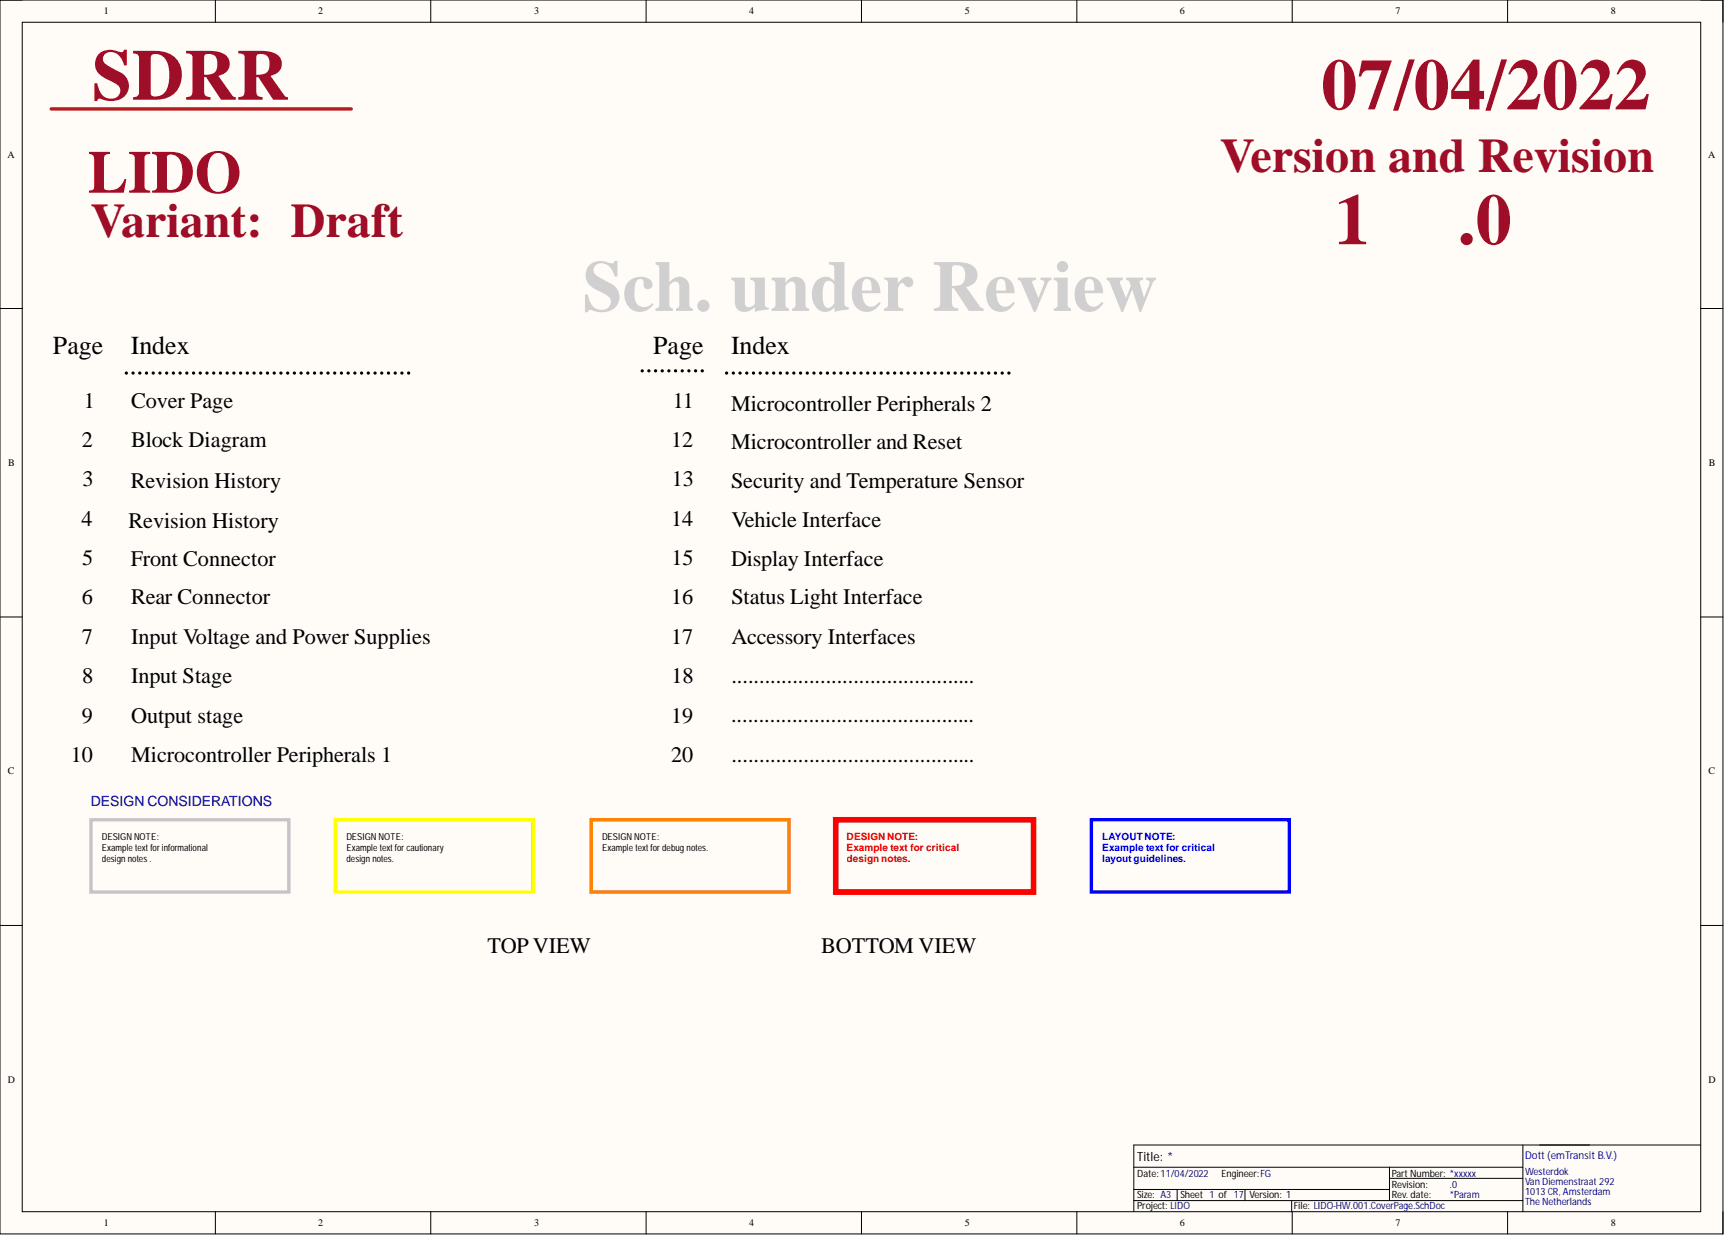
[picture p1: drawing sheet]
<svg xmlns="http://www.w3.org/2000/svg" width="393mm" height="282mm" viewBox="0 0 393 282" stroke-linecap="round" stroke-linejoin="round" font-family="sans-serif">
<defs><g id="words">
<g font-size="16.5" fill="#9e0e29">
<text x="21" y="22.7">SDRR</text>
<text x="301.3" y="24.9">07/04/2022</text>
<text x="304.3" y="55.7">1</text>
<text x="332.4" y="55.7">.0</text>
</g>
<text font-size="16.5" fill="#d0d0d0" x="132.8" y="70.9">Sch. under Review</text>
<text font-size="13.8" fill="#9e0e29" x="20" y="43.9">LIDO</text>
<g font-size="11" fill="#9e0e29">
<text x="278.2" y="39.1">Version and Revision</text>
<text x="20.7" y="54">Variant: Draft</text>
</g>
<g font-size="5.9">
<text x="12.1" y="80.8">Page</text>
<text x="29.8" y="80.8">Index</text>
<text x="149" y="80.8">Page</text>
<text x="166.7" y="80.8">Index</text>
</g>
<g font-size="5.1">
<text x="19.1" y="93">1</text>
<text x="29.9" y="93">Cover Page</text>
<text x="153.4" y="93">11</text>
<text x="166.7" y="93.6">Microcontroller Peripherals 2</text>
<text x="18.7" y="101.9">2</text>
<text x="29.9" y="101.9">Block Diagram</text>
<text x="153" y="101.9">12</text>
<text x="166.7" y="102.5">Microcontroller and Reset</text>
<text x="18.8" y="110.9">3</text>
<text x="29.8" y="111.4">Revision History</text>
<text x="153.2" y="110.9">13</text>
<text x="166.7" y="111.4">Security and Temperature Sensor</text>
<text x="18.6" y="119.9">4</text>
<text x="153" y="119.9">14</text>
<text x="29.3" y="120.5">Revision History</text>
<text x="166.8" y="120.1">Vehicle Interface</text>
<text x="18.8" y="128.9">5</text>
<text x="29.8" y="129.1">Front Connector</text>
<text x="153.1" y="128.9">15</text>
<text x="166.7" y="129.1">Display Interface</text>
<text x="18.7" y="137.8">6</text>
<text x="29.9" y="137.8">Rear Connector</text>
<text x="153" y="137.8">16</text>
<text x="166.8" y="137.8">Status Light Interface</text>
<text x="18.7" y="146.9">7</text>
<text x="29.9" y="146.9">Input Voltage and Power Supplies</text>
<text x="153" y="146.9">17</text>
<text x="166.8" y="146.9">Accessory Interfaces</text>
<text x="18.8" y="155.8">8</text>
<text x="29.9" y="155.8">Input Stage</text>
<text x="153.1" y="155.8">18</text>
<text x="166.8" y="155.8">............................................</text>
<text x="18.7" y="164.8">9</text>
<text x="29.9" y="164.8">Output stage</text>
<text x="153" y="164.8">19</text>
<text x="166.7" y="164.6">............................................</text>
<text x="16.1" y="173.8">10</text>
<text x="29.9" y="173.8">Microcontroller Peripherals 1</text>
<text x="153" y="173.8">20</text>
<text x="166.8" y="173.8">............................................</text>
<text x="111.2" y="217.3">TOP VIEW</text>
<text x="187.2" y="217.3">BOTTOM VIEW</text>
</g>
<text font-size="3.2" fill="#000080" x="20.7" y="183.7">DESIGN CONSIDERATIONS</text>
<text font-size="2.9" x="259.3" y="264.7">Title: *</text>
<text font-size="2.5" fill="#00008a" x="347.8" y="264.2">Dott (emTransit B.V.)</text>
<g font-size="2.3">
<text x="23.7" y="3.3">1</text>
<text x="72.6" y="3.3">2</text>
<text x="121.8" y="3.3">3</text>
<text x="170.8" y="3.3">4</text>
<text x="220" y="3.3">5</text>
<text x="269" y="3.3">6</text>
<text x="318.2" y="3.3">7</text>
<text x="367.3" y="3.3">8</text>
<text x="1.7" y="35.9">A</text>
<text x="389.5" y="35.9">A</text>
<text x="1.9" y="106.3">B</text>
<text x="389.7" y="106.3">B</text>
<text x="1.8" y="176.6">C</text>
<text x="389.6" y="176.6">C</text>
<text x="1.8" y="247">D</text>
<text x="389.6" y="247">D</text>
<text x="259.3" y="268.4">Date:11/04/2022</text>
<text x="278.6" y="268.4">Engineer:FG</text>
<text x="317.3" y="268.4">Part Number: *xxxxx</text>
<text x="259.3" y="273.2">Size: A3</text>
<text x="259.3" y="275.7">Project: LIDO</text>
<text x="269.2" y="273.2">Sheet 1 of 17</text>
<text x="284.9" y="273.2">Version: 1</text>
<text x="295" y="275.7">File: LIDO-HW.001.CoverPage.SchDoc</text>
<text x="317.3" y="270.9">Revision:</text>
<text x="317.3" y="273.2">Rev. date:</text>
<text x="23.7" y="279.6">1</text>
<text x="72.6" y="279.6">2</text>
<text x="121.8" y="279.6">3</text>
<text x="170.8" y="279.6">4</text>
<text x="220" y="279.6">5</text>
<text x="269" y="279.6">6</text>
<text x="318.2" y="279.6">7</text>
<text x="367.3" y="279.6">8</text>
</g>
<g font-size="2.3" fill="#f00">
<text x="193.1" y="191.5">DESIGNNOTE:</text>
<text x="193.1" y="194">Example text for critical</text>
<text x="193.1" y="196.6">designnotes.</text>
</g>
<g font-size="2.3" fill="#00f">
<text x="251.4" y="191.5">LAYOUTNOTE:</text>
<text x="251.4" y="194">Example text for critical</text>
<text x="251.4" y="196.6">layoutguidelines.</text>
</g>
<g font-size="2.3" fill="#00008a">
<text x="347.8" y="267.9">Westerdok</text>
<text x="347.8" y="270.2">Van Diemenstraat 292</text>
<text x="347.8" y="272.4">1013 CR, Amsterdam</text>
<text x="347.8" y="274.7">The Netherlands</text>
</g>
<g font-size="2.3" fill="#000080">
<text x="330.5" y="270.9">.0</text>
<text x="330.5" y="273.2">*Param</text>
</g>
<g font-size="2.2">
<text x="23.2" y="191.6">DESIGN NOTE:</text>
<text x="79" y="191.6">DESIGN NOTE:</text>
<text x="137.3" y="191.6">DESIGN NOTE:</text>
<text x="23.2" y="194.1">Example text for informational</text>
<text x="23.2" y="196.6">design notes .</text>
<text x="79" y="194.1">Example text for cautionary</text>
<text x="79" y="196.6">design notes.</text>
<text x="137.3" y="194.1">Example text for debug notes.</text>
</g>
</g></defs>
<path d="M0 0h392.9v281.4h-392.9z" fill-rule="evenodd" fill="#fffcf8"/>
<path d="M0 0h392.9v281.4h-392.9z" fill="none" stroke="#000" stroke-width=".23"/>
<path d="M5.1 5.1h382.7v271.2h-382.7z" fill-rule="evenodd" fill="#fffcf8"/>
<g fill="none" stroke="#000" stroke-width=".23">
<path d="M0 0h5.1M5.1 5.1h382.7v271.2h-382.7zM49.1 0v5.1M98.2 0v5.1M147.3 0v5.1M196.4 0v5.1M245.6 0v5.1M294.7 0v5.1M343.8 0v5.1M387.8 0h5.1v5.1M0 70.4h5.1M387.8 70.4h5.1"/>
<path d="M0 140.7h5.1M387.8 140.7h5.1M0 211.1h5.1M387.8 211.1h5.1M49.1 276.3v5.1M98.2 276.3v5.1M147.3 276.3v5.1M196.4 276.3v5.1M245.6 276.3v5.1M258.5 266.2h88.8M258.5 273.8h88.8M258.5 271.3h58.3"/>
<path d="M268.4 271.3v2.5M283.9 271.3v2.5M294.5 273.8v2.5M294.7 276.3v5.1M316.8 266.2v7.6M316.8 268.7h30.5M343.8 276.3v5.1M347.3 261.1v15.2M387.8 261.1h-129.3v15.2M392.9 276.3v5.1"/>
</g>
<g fill="none" stroke="#000" stroke-width=".76">
<path d="M28.8 85.1h.1M30.3 85.1h.1M31.9 85.1h.1M33.4 85.1h.1M34.9 85.1h.1M36.5 85.1h.1M38 85.1h.1M39.5 85.1h.1M41.1 85.1h.1M42.6 85.1h.1M44.1 85.1h.1M45.7 85.1h.1"/>
<path d="M47.2 85.1h.1M48.7 85.1h.1M50.3 85.1h.1M51.8 85.1h.1M53.3 85.1h.1M54.9 85.1h.1M56.4 85.1h.1M57.9 85.1h.1M59.5 85.1h.1M61 85.1h.1M62.5 85.1h.1M64.1 85.1h.1"/>
<path d="M65.6 85.1h.1M67.1 85.1h.1M68.6 85.1h.1M70.2 85.1h.1M71.7 85.1h.1M73.2 85.1h.1M74.8 85.1h.1M76.3 85.1h.1M77.8 85.1h.1M79.4 85.1h.1M80.9 85.1h.1M82.4 85.1h.1"/>
<path d="M84 85.1h.1M85.5 85.1h.1M87 85.1h.1M88.6 85.1h.1M90.1 85.1h.1M91.6 85.1h.1M93.2 85.1h.1M146.4 84.6h.1M148 84.6h.1M149.5 84.6h.1M151 84.6h.1M152.5 84.6h.1"/>
<path d="M154 84.6h.1M155.6 84.6h.1M157.1 84.6h.1M158.6 84.6h.1M160.1 84.6h.1M165.7 85.1h.1M167.2 85.1h.1M168.7 85.1h.1M170.3 85.1h.1M171.8 85.1h.1M173.3 85.1h.1M174.9 85.1h.1"/>
<path d="M176.4 85.1h.1M177.9 85.1h.1M179.5 85.1h.1M181 85.1h.1M182.5 85.1h.1M184.1 85.1h.1M185.6 85.1h.1M187.1 85.1h.1M188.7 85.1h.1M190.2 85.1h.1M191.7 85.1h.1M193.3 85.1h.1"/>
<path d="M194.8 85.1h.1M196.3 85.1h.1M197.9 85.1h.1M199.4 85.1h.1M200.9 85.1h.1M202.5 85.1h.1M204 85.1h.1M205.5 85.1h.1M207.1 85.1h.1M208.6 85.1h.1M210.1 85.1h.1M211.7 85.1h.1"/>
<path d="M213.2 85.1h.1M214.7 85.1h.1M216.3 85.1h.1M217.8 85.1h.1M219.3 85.1h.1M220.9 85.1h.1M222.4 85.1h.1M223.9 85.1h.1M225.5 85.1h.1M227 85.1h.1M228.5 85.1h.1M230 85.1h.1"/>
</g>
<path d="M20.7 186.9h45.2v16.5h-45.2z" fill="none" stroke="#c6c3c6" stroke-width=".76"/>
<path d="M76.5 186.9h45.1v16.5h-45.1z" fill="none" stroke="#ff0" stroke-width=".76"/>
<path d="M190.6 186.9h45.1v16.5h-45.1z" fill="none" stroke="#f00" stroke-width="1.3"/>
<path d="M248.9 186.9h45.1v16.5h-45.1z" fill="none" stroke="#00f" stroke-width=".76"/>
<path d="M134.8 186.9h45.1v16.5h-45.1z" fill="none" stroke="#fd8300" stroke-width=".76"/>
<path d="M11.7 24.8h68.4" fill="none" stroke="#a61c00" stroke-width=".76"/>
<use href="#words"/>
</svg>
